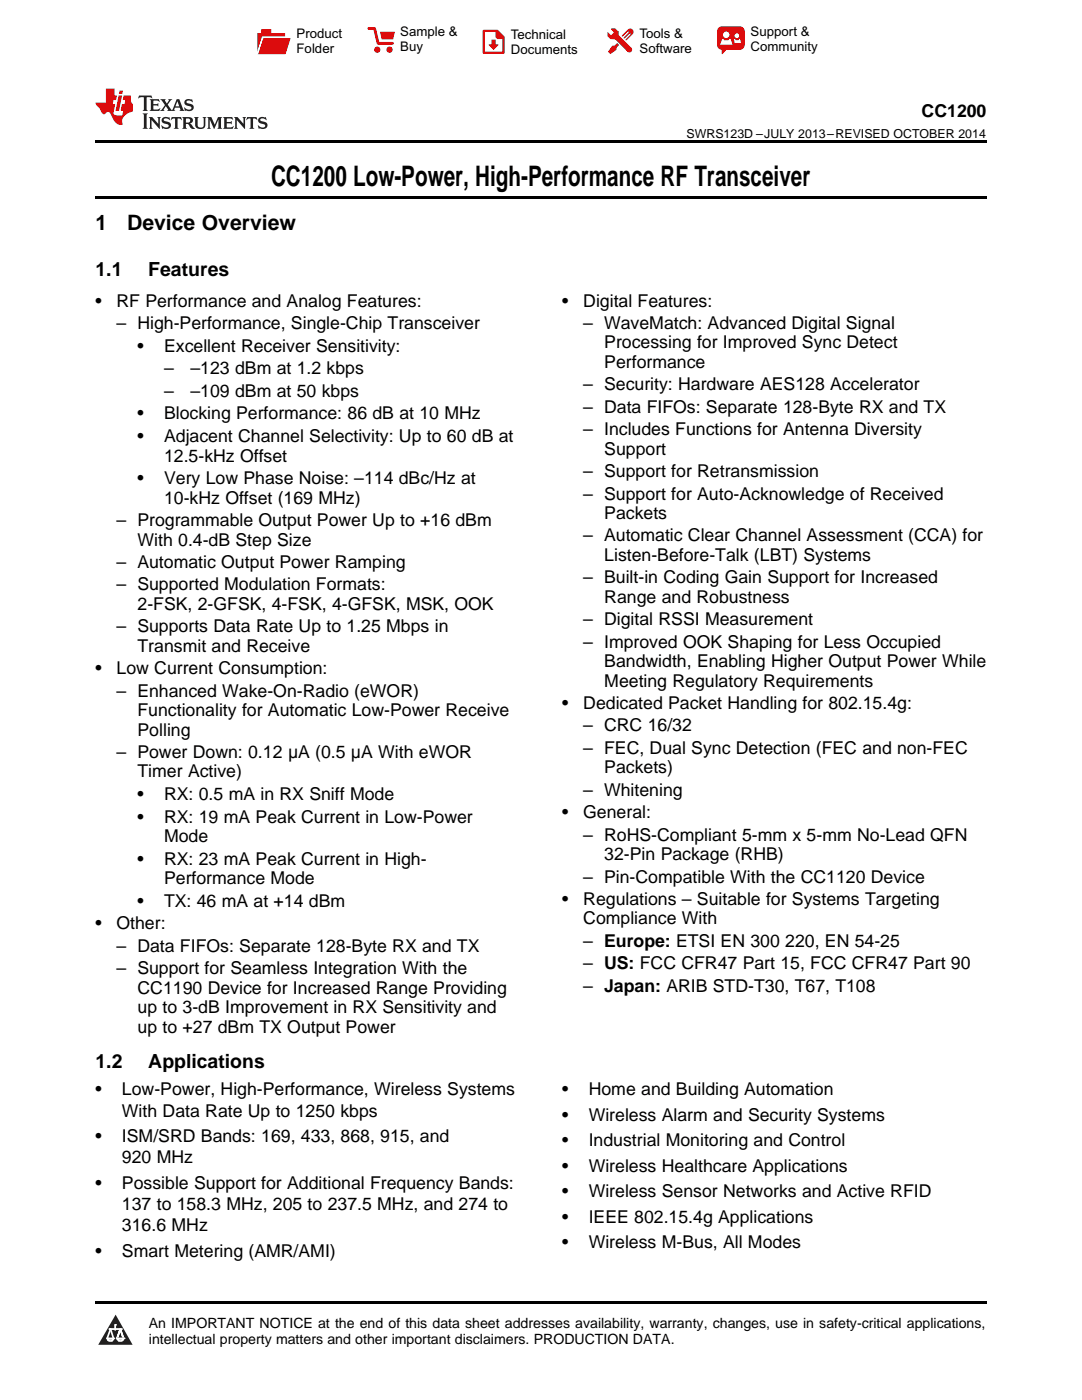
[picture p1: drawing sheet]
<svg xmlns="http://www.w3.org/2000/svg" width="216mm" height="279mm" viewBox="0 0 216 279" stroke-linecap="round" stroke-linejoin="round" font-family="sans-serif">
<defs><g id="words">
<text font-size="5.6" x="54.1" y="37">CC1200 Low-Power, High-Performance RF Transceiver</text>
<g font-size="4.2">
<text x="19" y="45.9">1</text>
<text x="25.4" y="45.9">Device Overview</text>
</g>
<g font-size="3.9">
<text x="19" y="55.1">1.1</text>
<text x="29.6" y="55.1">Features</text>
<text x="19" y="213.1">1.2</text>
<text x="29.6" y="213.1">Applications</text>
</g>
<g font-size="3.5">
<text x="183.9" y="23.3">CC1200</text>
<text x="19" y="61.2">•</text>
<text x="23.2" y="61.2">RF Performance and Analog Features:</text>
<text x="23.2" y="65.7">– High-Performance, Single-Chip Transceiver</text>
<text x="112.2" y="61.2">•</text>
<text x="116.4" y="61.2">Digital Features:</text>
<text x="116.4" y="65.7">– WaveMatch: Advanced Digital Signal</text>
<text x="27.4" y="70.2">•</text>
<text x="32.7" y="70.2">Excellent Receiver Sensitivity:</text>
<text x="120.6" y="69.5">Processing for Improved Sync Detect</text>
<text x="32.7" y="74.7">–</text>
<text x="38" y="74.7">–123 dBm at 1.2 kbps</text>
<text x="116.4" y="77.9">– Security: Hardware AES128 Accelerator</text>
<text x="120.6" y="73.4">Performance</text>
<text x="27.4" y="83.7">•</text>
<text x="32.7" y="79.2">–</text>
<text x="32.7" y="83.7">Blocking Performance: 86 dB at 10 MHz</text>
<text x="38" y="79.2">–109 dBm at 50 kbps</text>
<text x="116.4" y="82.4">– Data FIFOs: Separate 128-Byte RX and TX</text>
<text x="27.4" y="88.2">•</text>
<text x="32.7" y="88.2">Adjacent Channel Selectivity: Up to 60 dB at</text>
<text x="116.4" y="86.9">– Includes Functions for Antenna Diversity</text>
<text x="32.7" y="92.1">12.5-kHz Offset</text>
<text x="116.4" y="95.2">– Support for Retransmission</text>
<text x="120.6" y="90.7">Support</text>
<text x="27.4" y="96.6">•</text>
<text x="32.7" y="96.6">Very Low Phase Noise: –114 dBc/Hz at</text>
<text x="32.7" y="100.5">10-kHz Offset (169 MHz)</text>
<text x="116.4" y="99.7">– Support for Auto-Acknowledge of Received</text>
<text x="23.2" y="105">– Programmable Output Power Up to +16 dBm</text>
<text x="120.6" y="103.6">Packets</text>
<text x="23.2" y="113.3">– Automatic Output Power Ramping</text>
<text x="27.4" y="108.9">With 0.4-dB Step Size</text>
<text x="116.4" y="108.1">– Automatic Clear Channel Assessment (CCA) for</text>
<text x="120.6" y="111.9">Listen-Before-Talk (LBT) Systems</text>
<text x="23.2" y="117.8">– Supported Modulation Formats:</text>
<text x="116.4" y="116.4">– Built-in Coding Gain Support for Increased</text>
<text x="27.4" y="121.7">2-FSK, 2-GFSK, 4-FSK, 4-GFSK, MSK, OOK</text>
<text x="116.4" y="124.8">– Digital RSSI Measurement</text>
<text x="120.6" y="120.3">Range and Robustness</text>
<text x="23.2" y="126.2">– Supports Data Rate Up to 1.25 Mbps in</text>
<text x="27.4" y="130.1">Transmit and Receive</text>
<text x="116.4" y="129.3">– Improved OOK Shaping for Less Occupied</text>
<text x="19" y="134.5">•</text>
<text x="23.2" y="134.5">Low Current Consumption:</text>
<text x="120.6" y="133.1">Bandwidth, Enabling Higher Output Power While</text>
<text x="120.6" y="137">Meeting Regulatory Requirements</text>
<text x="23.2" y="139">– Enhanced Wake-On-Radio (eWOR)</text>
<text x="27.4" y="142.9">Functionality for Automatic Low-Power Receive</text>
<text x="112.2" y="141.5">•</text>
<text x="116.4" y="141.5">Dedicated Packet Handling for 802.15.4g:</text>
<text x="27.4" y="146.8">Polling</text>
<text x="116.4" y="146">– CRC 16/32</text>
<text x="23.2" y="151.3">– Power Down: 0.12 μA (0.5 μA With eWOR</text>
<text x="27.4" y="155.2">Timer Active)</text>
<text x="116.4" y="150.5">– FEC, Dual Sync Detection (FEC and non-FEC</text>
<text x="120.6" y="154.3">Packets)</text>
<text x="27.4" y="159.7">•</text>
<text x="32.7" y="159.7">RX: 0.5 mA in RX Sniff Mode</text>
<text x="116.4" y="158.8">– Whitening</text>
<text x="27.4" y="164.2">•</text>
<text x="32.7" y="164.2">RX: 19 mA Peak Current in Low-Power</text>
<text x="112.2" y="163.3">•</text>
<text x="116.4" y="163.3">General:</text>
<text x="116.4" y="167.8">– RoHS-Compliant 5-mm x 5-mm No-Lead QFN</text>
<text x="27.4" y="172.6">•</text>
<text x="32.7" y="168.1">Mode</text>
<text x="32.7" y="172.6">RX: 23 mA Peak Current in High-</text>
<text x="120.6" y="171.7">32-Pin Package (RHB)</text>
<text x="32.7" y="176.5">Performance Mode</text>
<text x="116.4" y="176.1">– Pin-Compatible With the CC1120 Device</text>
<text x="19" y="185.5">•</text>
<text x="23.2" y="185.5">Other:</text>
<text x="27.4" y="181">•</text>
<text x="32.7" y="181">TX: 46 mA at +14 dBm</text>
<text x="112.2" y="180.6">•</text>
<text x="116.4" y="180.6">Regulations – Suitable for Systems Targeting</text>
<text x="116.4" y="184.5">Compliance With</text>
<text x="23.2" y="189.9">– Data FIFOs: Separate 128-Byte RX and TX</text>
<text x="116.4" y="189">– Europe: ETSI EN 300</text>
<text x="156.7" y="189">220, EN 54-25</text>
<text x="23.2" y="194.4">– Support for Seamless Integration With the</text>
<text x="116.4" y="193.5">– US: FCC CFR47 Part 15, FCC CFR47 Part 90</text>
<text x="116.4" y="197.9">– Japan: ARIB STD-T30, T67, T108</text>
<text x="27.4" y="198.3">CC1190 Device for Increased Range Providing</text>
<text x="27.4" y="202.2">up to 3-dB Improvement in RX Sensitivity and</text>
<text x="27.4" y="206.1">up to +27 dBm TX Output Power</text>
<text x="19" y="218.6">•</text>
<text x="24.3" y="218.6">Low-Power, High-Performance, Wireless Systems</text>
<text x="112.2" y="218.6">•</text>
<text x="117.5" y="218.6">Home and Building Automation</text>
<text x="19" y="227.9">•</text>
<text x="24.3" y="222.8">With Data Rate Up to 1250 kbps</text>
<text x="24.3" y="227.9">ISM/SRD Bands: 169, 433, 868, 915, and</text>
<text x="112.2" y="223.7">•</text>
<text x="117.5" y="223.7">Wireless Alarm and Security Systems</text>
<text x="24.3" y="232.2">920 MHz</text>
<text x="112.2" y="228.8">•</text>
<text x="112.2" y="233.9">•</text>
<text x="117.5" y="228.8">Industrial Monitoring and Control</text>
<text x="117.5" y="233.9">Wireless Healthcare Applications</text>
<text x="19" y="237.2">•</text>
<text x="24.3" y="237.2">Possible Support for Additional Frequency Bands:</text>
<text x="112.2" y="238.9">•</text>
<text x="117.5" y="238.9">Wireless Sensor Networks and Active RFID</text>
<text x="24.3" y="241.5">137 to 158.3 MHz, 205 to 237.5 MHz, and 274 to</text>
<text x="24.3" y="245.7">316.6 MHz</text>
<text x="112.2" y="244">•</text>
<text x="117.5" y="244">IEEE 802.15.4g Applications</text>
<text x="19" y="250.8">•</text>
<text x="24.3" y="250.8">Smart Metering (AMR/AMI)</text>
<text x="112.2" y="249.1">•</text>
<text x="117.5" y="249.1">Wireless M-Bus, All Modes</text>
</g>
<g font-size="2.8">
<text x="29.7" y="265">An IMPORTANT NOTICE at the end of this data sheet addresses availability, warranty, changes, use in safety-critical applications,</text>
<text x="29.7" y="268.2">intellectual property matters and other important disclaimers. PRODUCTION DATA.</text>
</g>
<g font-size="2.6">
<text x="59.2" y="7.6">Product</text>
<text x="59.2" y="10.6">Folder</text>
<text x="79.9" y="7.3">Sample &amp;</text>
<text x="79.9" y="10.2">Buy</text>
<text x="101.9" y="7.8">Technical</text>
<text x="101.9" y="10.8">Documents</text>
<text x="127.6" y="7.6">Tools &amp;</text>
<text x="127.6" y="10.6">Software</text>
<text x="149.8" y="7.2">Support &amp;</text>
<text x="149.8" y="10.2">Community</text>
</g>
<text font-size="2.5" x="137" y="27.4">SWRS123D –JULY 2013–REVISED OCTOBER 2014</text>
</g></defs>
<path d="M23.1 262.4l3.4 6h-6.9z" fill="#231f20"/>
<path d="M21.4 267.1h1.2l-.3 .5h-.3a.55 .55 0 0 1-.6-.5z" fill-rule="evenodd" fill="#fff"/>
<path d="M21.4 267.1h1.2l-.3 .5h-.3a.55 .55 0 0 1-.6-.5z" fill="none" stroke="#231f20" stroke-width=".34"/>
<path d="M21.4 267.1l1.2 .1-.3 .4h-.5z" fill="none" stroke="#fff" stroke-width=".34"/>
<path d="M23 265.3h.1" fill="none" stroke="#fff" stroke-width=".34"/>
<path d="M23 264.4v.9z" fill="#fff"/>
<path d="M23 264.4v.9z" fill="none" stroke="#fff" stroke-width=".34"/>
<circle cx="23" cy="264.4" r=".17" fill="#fff"/>
<path d="M21.9 265.2h.1" fill="none" stroke="#fff" stroke-width=".34"/>
<path d="M21.9 265.2h2.3z" fill="#fff"/>
<path d="M21.9 265.2h2.3z" fill="none" stroke="#fff" stroke-width=".34"/>
<circle cx="24.2" cy="265.2" r=".17" fill="#fff"/>
<path d="M23.3 267.1h.1" fill="none" stroke="#fff" stroke-width=".34"/>
<path d="M24 265.2l-.7 1.9z" fill="#fff"/>
<path d="M24 265.2l-.7 1.9z" fill="none" stroke="#fff" stroke-width=".34"/>
<path d="M24 265.2l.7 1.9z" fill="#fff"/>
<path d="M24 265.2l.7 1.9z" fill="none" stroke="#fff" stroke-width=".34"/>
<path d="M24.6 267.1h.1" fill="none" stroke="#fff" stroke-width=".34"/>
<circle cx="21.4" cy="267.1" r=".17" fill="#fff"/>
<path d="M22.1 265.2l-.7 1.9z" fill="#fff"/>
<path d="M22.1 265.2l-.7 1.9z" fill="none" stroke="#fff" stroke-width=".34"/>
<path d="M22.1 265.2l.5 1.9z" fill="#fff"/>
<path d="M22.1 265.2l.5 1.9z" fill="none" stroke="#fff" stroke-width=".34"/>
<circle cx="22.6" cy="267.1" r=".17" fill="#fff"/>
<path d="M23.4 267.1h1.3a.65 .65 0 0 1-.7 .5 .65 .65 0 0 1-.6-.5z" fill-rule="evenodd" fill="#fff"/>
<path d="M23.4 267.1h1.3a.65 .65 0 0 1-.7 .5 .65 .65 0 0 1-.6-.5z" fill="none" stroke="#231f20" stroke-width=".34"/>
<path d="M23.4 267.1h1.3l-.4 .5h-.6z" fill="none" stroke="#fff" stroke-width=".34"/>
<path d="M23.3 267.1h.1" fill="none" stroke="#fff" stroke-width=".34"/>
<circle cx="24.7" cy="267.1" r=".17" fill="#fff"/>
<path d="M19 39.1h177.8v.5h-177.8zM19 28h177.8v.5h-177.8zM19 259.7h177.8v.5h-177.8z" fill="#000"/>
<path d="M27.7 19.1l-.1 .6 .6-.3h.5v.2v2.2l-.2 .3h1l-.2-.3v-2.2v-.2h.5l.6 .3-.2-.6zM29.9 19.8l.2 .4v1.6l-.2 .3h1.9l.1-.6a1.09 1.09 0 0 1-1.3 .2v-.7h.6l.4 .2v-.6l-.2 .2h-.8v-.6l.2-.1a1.01 1.01 0 0 1 1 .3l-.1-.6zM32 19.8l.9 1.2-1 1.1h.9l-.2-.2 .5-.7 .5 .7-.3 .2h1.7l-.2-.2 .1-.4h1l.1 .4-.2 .2h1l-.3-.3-.7-2h-.5l-1 2.2-.8-1.1 .9-1.1h-.9l.2 .2-.4 .7-.4-.7 .2-.2zM35.4 20.2l.4 1h-.8zM37 19.9a.66 .66 0 0 0-.2 .8 .66 .66 0 0 0 .6 .4l.7 .2 .1 .2a.8 .8 0 0 1-.7 .4 .8 .8 0 0 1-.7-.5l.1 .7 .2-.1a.94 .94 0 0 0 1.1 .1 .94 .94 0 0 0 .4-.9 1.48 1.48 0 0 0-1.3-.6v-.4a1.1 1.1 0 0 1 1.2 .2l-.2-.6-.2 .1-.5-.1zM28.5 22.6l.2 .4v2.3l-.2 .4h1l-.2-.4v-2.3l.2-.4zM29.7 23.4l.2 .3v1.6l-.2 .4h.8l-.3-.4 .1-1.3 1.6 1.7v-2l.2-.3h-.7l.2 .2v1.1l-1.2-1.3zM32.5 23.5a.66 .66 0 0 0-.2 .7 .66 .66 0 0 0 .6 .5l.6 .1 .2 .3a.8 .8 0 0 1-.8 .4 .8 .8 0 0 1-.7-.5l.2 .7 .2-.1a.94 .94 0 0 0 1 .1 .94 .94 0 0 0 .5-1 1.47 1.47 0 0 0-1.3-.6l-.1-.3a1.1 1.1 0 0 1 1.3 .2l-.2-.6-.2 .1-.5-.2zM34.3 23.4l-.2 .6a.64 .64 0 0 1 .8-.3v1.6l-.2 .4h1l-.3-.4 .1-1.6a.66 .66 0 0 1 .8 .3l-.2-.6zM36.3 23.4l.3 .3v1.6l-.3 .4h1l-.2-.2v-.8l.5 .1 .1 .1a.8 .8 0 0 0 1.2 .7l-1-1a.62 .62 0 0 0 .6-.6 .62 .62 0 0 0-.6-.6zM37.1 23.7h.1a.48 .48 0 0 1 .6 0 .48 .48 0 0 1 .1 .6l-.2 .1-.6 .1zM38.7 23.4l.2 .2a2.29 2.29 0 0 0 .4 2 1.05 1.05 0 0 0 1.7-.7v-1.3l.2-.2h-.8l.2 .3v1.2a.61 .61 0 0 1-.6 .6 .61 .61 0 0 1-.6-.6v-1.2l.3-.3zM41.3 23.4l.3 .3v1.6l-.3 .4h.8l-.2-.4v-1.4l.8 1.8 .9-1.8v1.4l-.2 .4h.9l-.2-.4v-1.6l.2-.3h-.8l-.7 1.5-.6-1.5zM44.5 23.4l.2 .3v1.6l-.2 .4h1.9l.2-.6a1.1 1.1 0 0 1-1.4 .2v-.7h.6l.4 .2v-.7l-.2 .2h-.8v-.5l.2-.2a1.02 1.02 0 0 1 1.1 .3l-.2-.5zM46.7 23.4l.2 .3v1.6l-.2 .4h.8l-.3-.4 .1-1.3 1.6 1.7v-2l.2-.3h-.7l.2 .2v1.1l-1.2-1.3zM49.3 23.4l-.1 .6a.64 .64 0 0 1 .8-.3v1.6l-.3 .4h1l-.2-.4v-1.6a.66 .66 0 0 1 .8 .3l-.1-.6zM51.7 23.5a.66 .66 0 0 0-.2 .7 .66 .66 0 0 0 .7 .5l.6 .1 .1 .3a.8 .8 0 0 1-.7 .4 .8 .8 0 0 1-.7-.5l.1 .7 .2-.1a.94 .94 0 0 0 1.1 .1 .94 .94 0 0 0 .4-1 1.48 1.48 0 0 0-1.2-.6l-.1-.3a1.1 1.1 0 0 1 1.2 .2l-.2-.6-.1 .1-.6-.2z" fill="#231f20"/>
<path d="M21.1 17.7v2.8h-2v.3l.9 1a.96 .96 0 0 0 1 .9 .59 .59 0 0 1 .5-.3 .59 .59 0 0 1 .5 .3l.4 .8a1.61 1.61 0 0 0 2.1 1.3 1.63 1.63 0 0 1 1.1-2.2l.9-.4v-1.5a1.6 1.6 0 0 1-.4-1.6h-1.4l-.2 .9h.5l-.2 .8h-.5l-.2 1v.3h.5l-.2 .9h-.7a.74 .74 0 0 1-1-.6l.3-1.6h-.5l.2-.8h.5l.1-.9h-.4v-1.4zM23.7 19.1l-.7 3h.8l.6-3zM23.8 18.1l-.1 .7h.7l.2-.7z" fill="#ee1d23"/>
<g fill="#d60000">
<path d="M52.1 5.8h2v.8h2.8v4.2h-5.5v-4.2h.7z" fill-rule="evenodd"/>
<path d="M52.4 7.5h5.6l-1 3.3h-5.6z" fill-rule="evenodd"/>
</g>
<path d="M52.4 7.4h5.7l-.1 .1h-5.5l-1.1 3.3z" fill-rule="evenodd" fill="#fff"/>
<path d="M52.4 7.4h5.7l-.1 .1h-5.5l-1.1 3.3z" fill="none" stroke="#fff" stroke-width=".2"/>
<path d="M73.6 5.7h1.1l.7 2.9h2.9" fill="none" stroke="#d60000" stroke-width=".55"/>
<g fill="#d60000">
<path d="M75.8 6.3h3l-.4 1.6h-2.2z" fill-rule="evenodd"/>
<circle cx="75.3" cy="9.9" r=".62"/>
<circle cx="77.7" cy="9.9" r=".62"/>
</g>
<path d="M96.5 6.2h2.7l1.3 1.2v3.1h-4z" fill="none" stroke="#d60000" stroke-width=".44"/>
<g fill="#d60000">
<path d="M98.1 7.9h.8v1h.5l-.9 1.1-1-1v-.1h.6z" fill-rule="evenodd"/>
<path d="M98.9 6.2h.3l1.3 1.2v.4h-1.3l-.3-.4z" fill-rule="evenodd"/>
<path d="M121.9 5.7h.8l.7 .6 .1 .7 2.5 2.5-.8 .8-2.3-2.3-1.1-.2-.6-.6v-.8l.7 .6 .5-.4v-.2l-.5-.5z" fill-rule="evenodd"/>
<path d="M122.2 9.1h.4l.5-.5 .4 .4-.5 .5v.4l-1.2 .9-.5-.5z" fill-rule="evenodd"/>
<path d="M125.3 5.9a.67 .67 0 0 1 .9 0 .67 .67 0 0 1 0 .9z" fill-rule="evenodd"/>
<path d="M125.3 5.9l.9 .9-1.2 1.2h-.2v-.2l1-.9v-.2h-.2l-.9 1h-.2v-.2l.9-1 .1-.2h-.3l-.9 1h-.2v-.2z" fill-rule="evenodd"/>
<circle cx="125.6" cy="9.9" r=".54"/>
</g>
<path d="M123.3 6.3v.7" fill="none" stroke="#d60000" stroke-width=".2"/>
<g fill="#d60000">
<path d="M143.4 5.5l.6-.2h3.6a.95 .95 0 0 1 1 .9v2.8a.95 .95 0 0 1-1 .9h-3.6a.95 .95 0 0 1-.9-.9v-2.8z" fill-rule="evenodd"/>
<path d="M144 9.9h.9l-.7 .9h-.2z" fill-rule="evenodd"/>
</g>
<g fill="#fff">
<path d="M146.6 8.6h1.3z"/>
<path d="M144.1 7.8h.3l.1 .2h.8l.2-.2h.3l.4 1.1h-2.5z" fill-rule="evenodd"/>
<path d="M146.4 7.8h.3l.1 .2h.5l.2-.2h.2l.2 .8h-1.3z" fill-rule="evenodd"/>
<circle cx="144.9" cy="6.9" r=".65"/>
<circle cx="147" cy="7.1" r=".48"/>
</g>
<use href="#words"/>
</svg>
